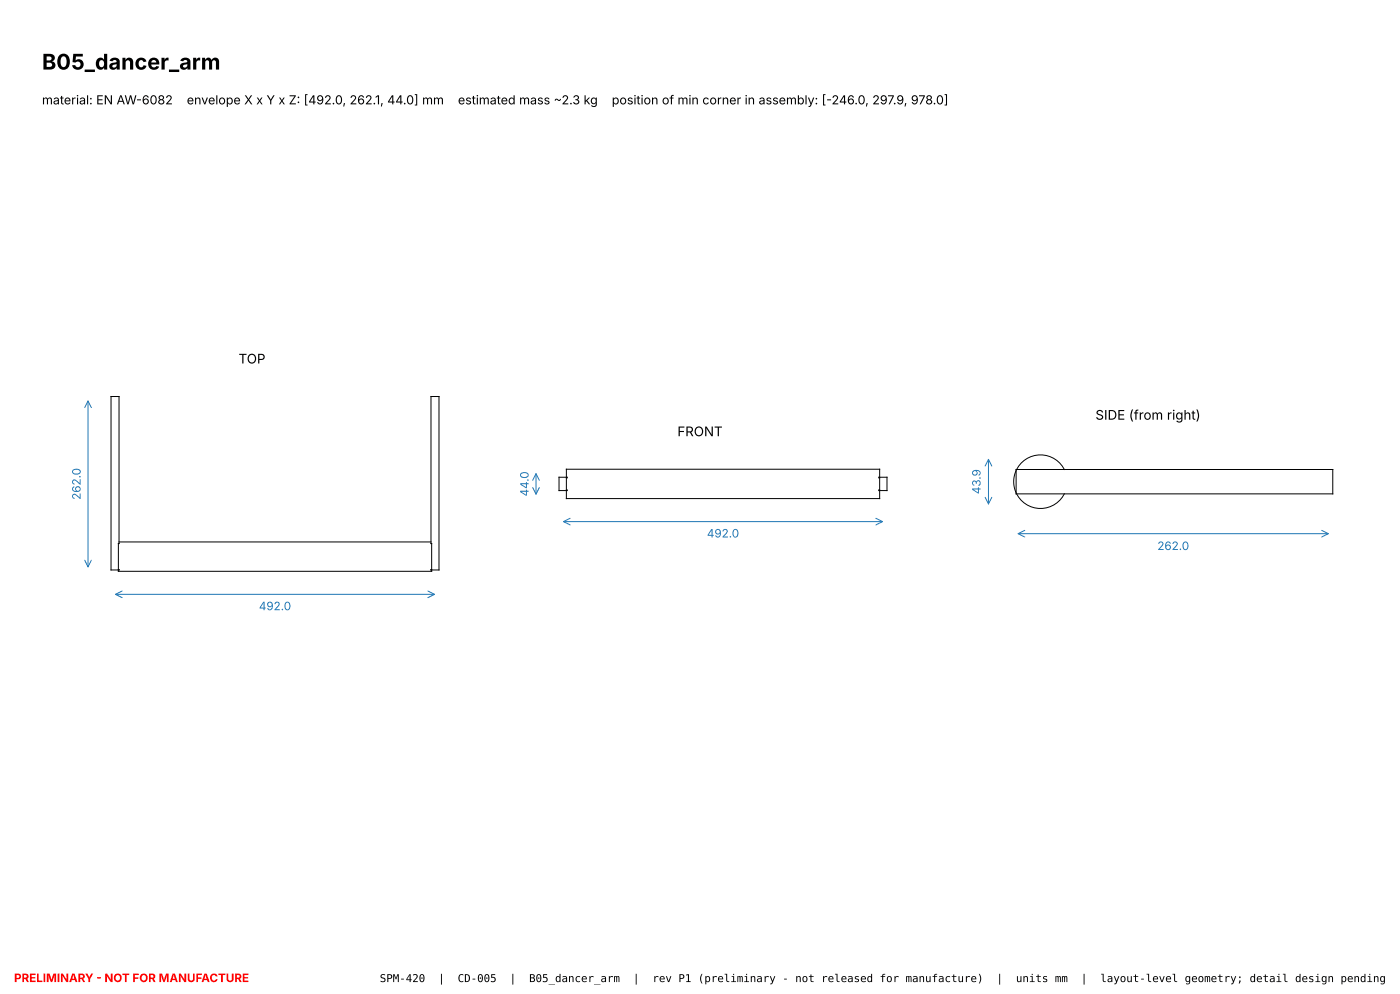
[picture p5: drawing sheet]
<svg xmlns="http://www.w3.org/2000/svg" width="297mm" height="211mm" viewBox="0 0 297 211" stroke-linecap="round" stroke-linejoin="round" font-family="sans-serif">
<defs><g id="words">
<text font-size="4.6" x="8.9" y="14.8">B05_dancer_arm</text>
<g font-size="2.8">
<text x="50.6" y="77.1">TOP</text>
<text x="232.5" y="89">SIDE (from right)</text>
<text x="143.8" y="92.5">FRONT</text>
</g>
<g font-size="2.6">
<text x="8.9" y="22.1">material: EN AW-6082</text>
<text x="39.7" y="22.1">envelope X x Y x Z: [492.0, 262.1, 44.0] mm</text>
<text x="97.2" y="22.1">estimated mass ~2.3 kg</text>
<text x="129.9" y="22.1">position of min corner in assembly: [-246.0, 297.9, 978.0]</text>
</g>
<g font-size="2.5" fill="#1f77b4">
<text x="17.1" y="106" transform="rotate(-90 17.1 106)">262.0</text>
<text x="112.2" y="105.3" transform="rotate(-90 112.2 105.3)">44.0</text>
<text x="208.2" y="104.8" transform="rotate(-90 208.2 104.8)">43.9</text>
<text x="150.1" y="114">492.0</text>
<text x="245.7" y="116.7">262.0</text>
<text x="55" y="129.4">492.0</text>
</g>
<text font-size="2.5" fill="#f00" x="3" y="208.3">PRELIMINARY - NOT FOR MANUFACTURE</text>
<g font-size="2.3">
<text x="80.6" y="208.3">SPM-420</text>
<text x="93" y="208.3">|</text>
<text x="97.1" y="208.3">CD-005</text>
<text x="108.2" y="208.3">|</text>
<text x="112.3" y="208.3">B05_dancer_arm</text>
<text x="134.4" y="208.3">|</text>
<text x="138.5" y="208.3">rev P1 (preliminary - not released for manufacture)</text>
<text x="211.5" y="208.3">|</text>
<text x="215.6" y="208.3">units mm</text>
<text x="229.4" y="208.3">|</text>
<text x="233.6" y="208.3">layout-level geometry; detail design pending</text>
</g>
</g></defs>
<path d="M23.6 84.1h1.7v31.2h-.2v5.5l.2 .1h-1.7zM91.5 84.1h1.7v36.8h-1.7l.1-.1v-5.5h-.1zM215.7 99.8l-.3 .9-.2 1.3 .1 1.3 .4 1.2M215.7 99.6h67.2v5.1h-67.2zM215.8 99.6a5.7 5.7 0 0 1 10.1 0M25.3 114.9h66.2M118.7 101.2h1.7l-.2 .1v2.6l.2 .1h-1.7zM120.2 101.2v-1.7h66.5v1.7M120.2 104v1.7h66.5v-1.7M186.6 101.2h1.7v2.8h-1.7l.1-.1v-2.6zM215.8 104.7a5.7 5.7 0 0 0 10.1 0M25.1 120.9v.3h66.5v-.3" fill="none" stroke="#000" stroke-width=".21"/>
<g fill="none" stroke="#1f77b4" stroke-width=".21">
<path d="M18 86.5l.7-1.5 .7 1.5M18.7 85v35.2M209.1 98.8l.7-1.4 .7 1.4M209.8 97.4v9.5M18 118.8l.7 1.4 .7-1.4M113.1 101.9l.7-1.4 .7 1.4M113.1 103.4l.7 1.4 .7-1.4M113.8 100.5v4.3M119.6 110.6h67.7M121 109.9l-1.4 .7 1.4 .7M185.9 109.9l1.4 .7-1.4 .7M209.1 105.5l.7 1.4 .7-1.4"/>
<path d="M216.1 113.2h65.9M217.5 112.5l-1.4 .7 1.4 .7M280.6 112.5l1.4 .7-1.4 .7M24.5 126.1h67.7M25.9 125.3l-1.4 .8 1.4 .7M90.8 125.3l1.4 .8-1.4 .7"/>
</g>
<use href="#words"/>
</svg>
